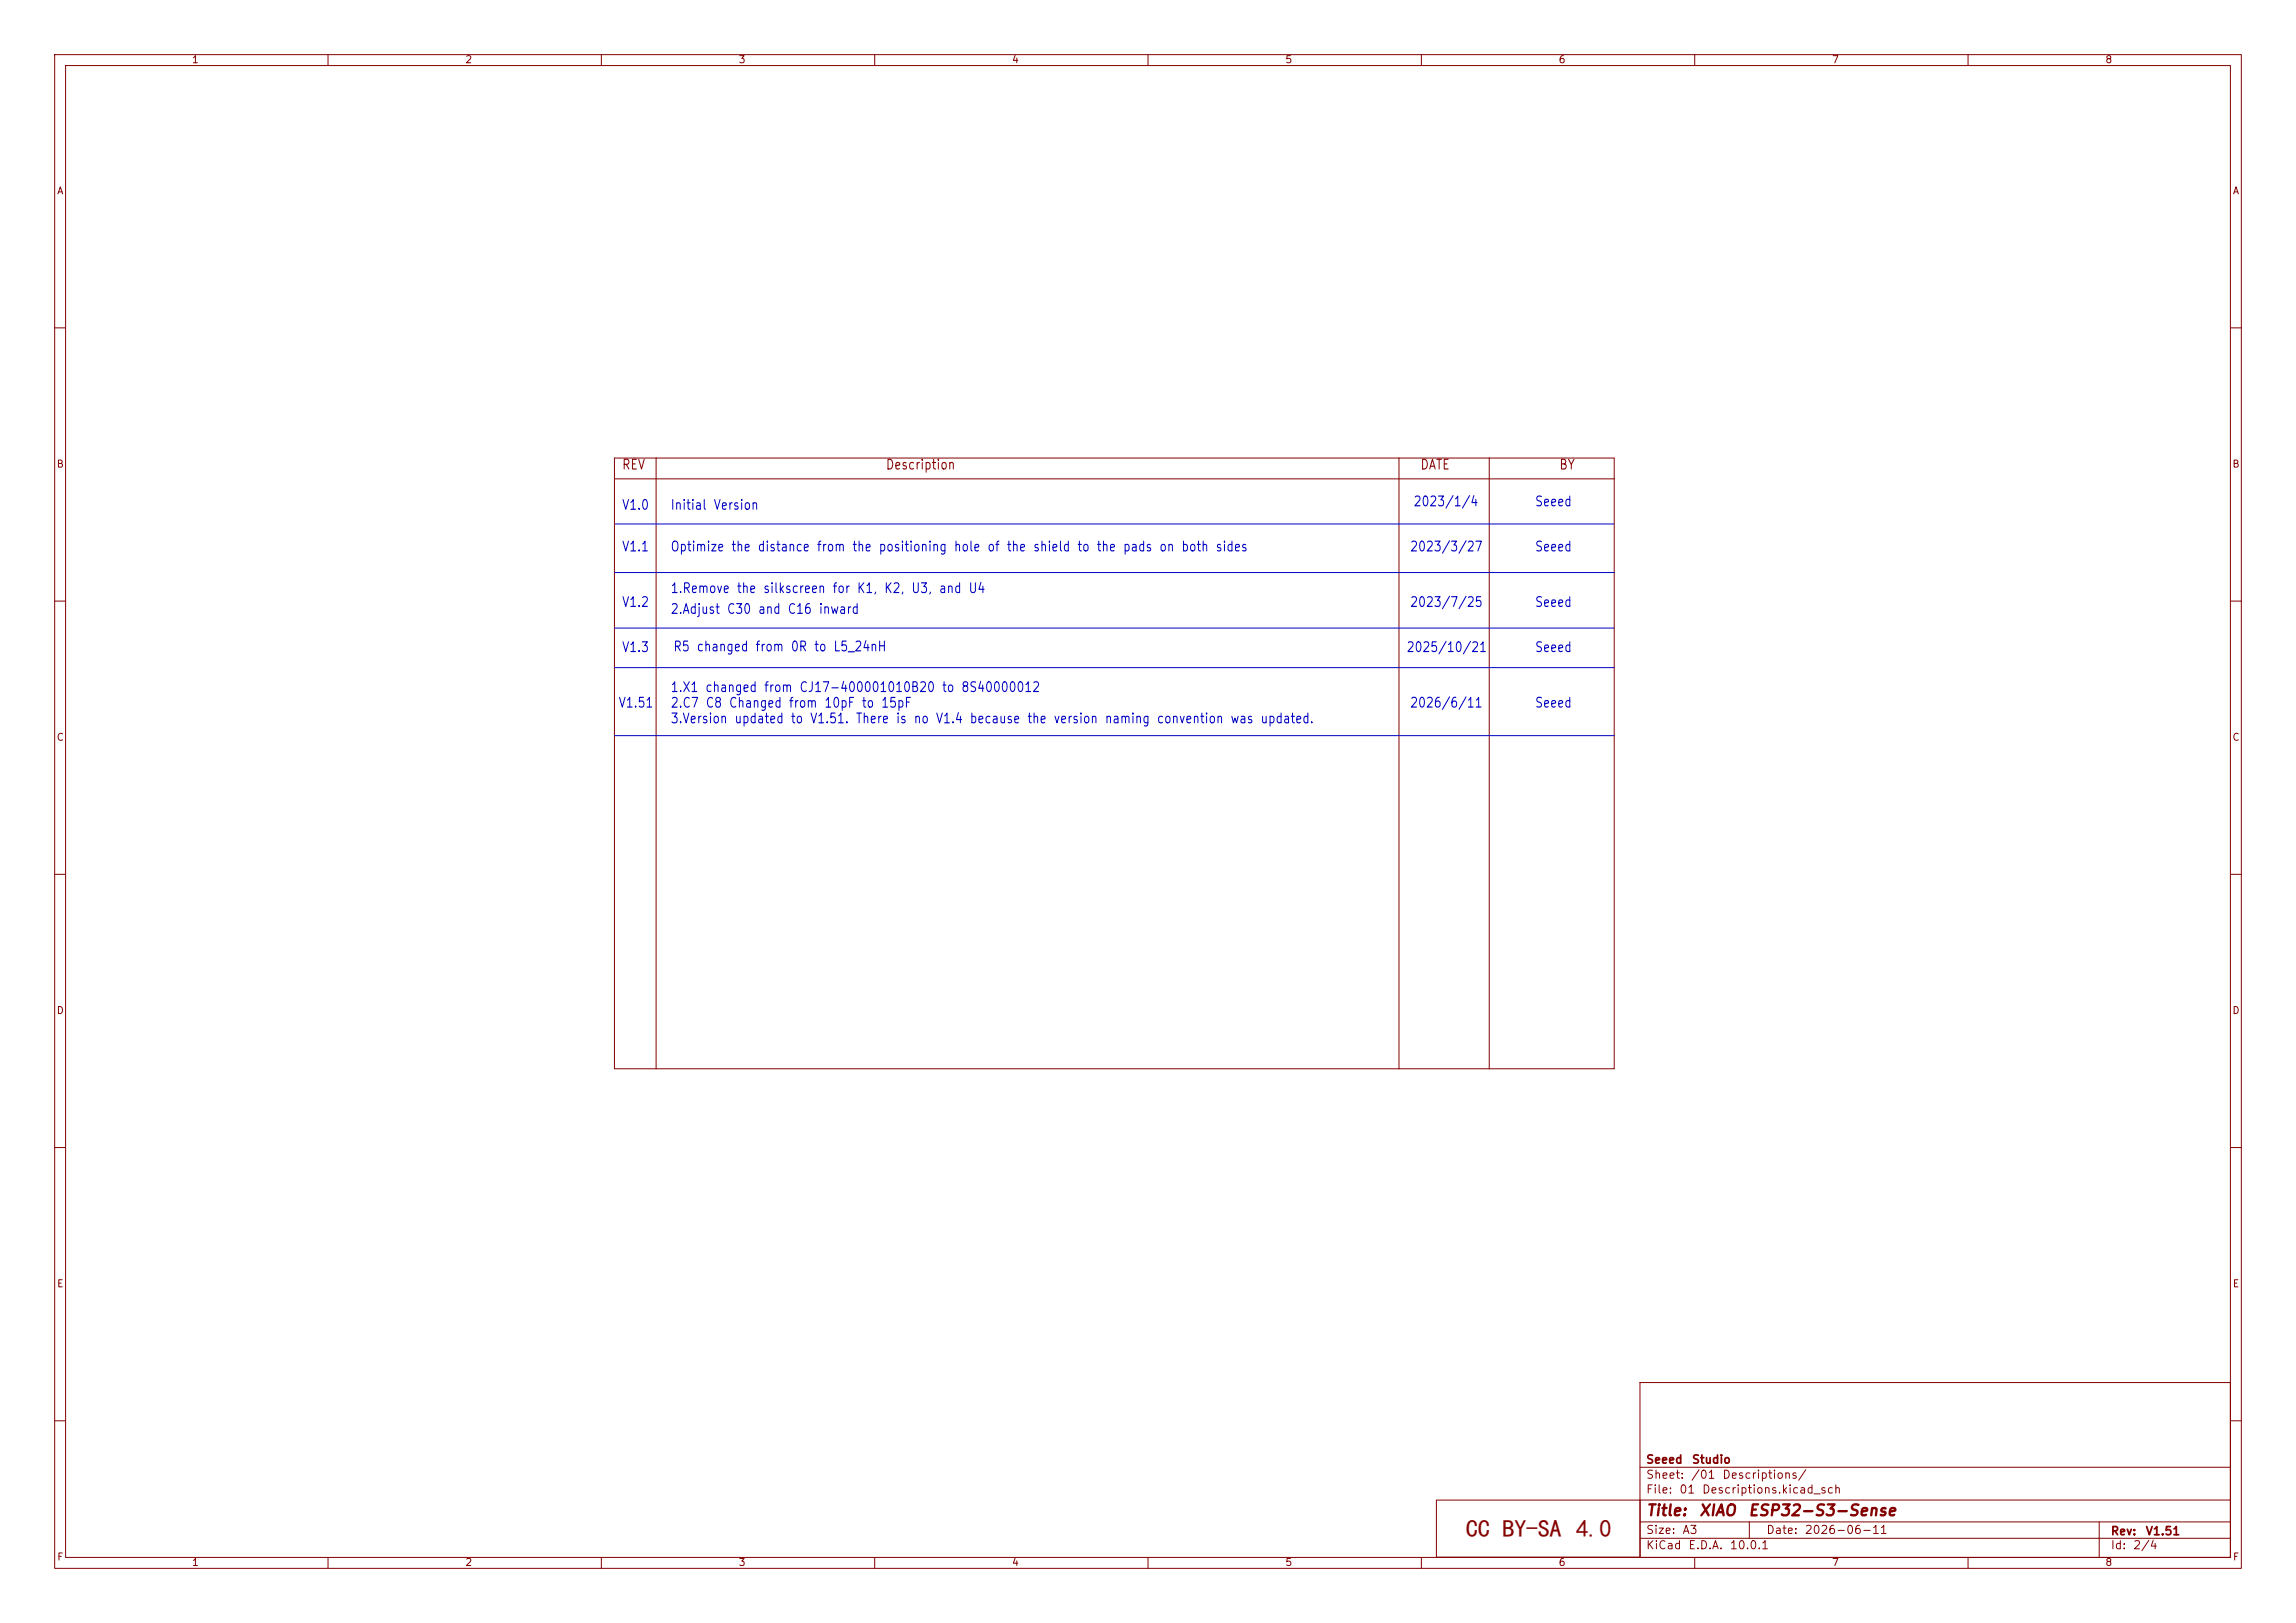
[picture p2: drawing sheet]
<svg xmlns="http://www.w3.org/2000/svg" width="420mm" height="297mm" viewBox="0 0 420 297" stroke-linecap="round" stroke-linejoin="round" font-family="sans-serif">
<defs><g id="words">
<text font-size="4.5" fill="#840000" x="268.2" y="281.3">CC BY-SA 4.0</text>
<g font-size="2" fill="#840000">
<text x="301" y="277.9">Title:</text>
<text x="310.6" y="277.9">XIAO</text>
<text x="319.6" y="277.9">ESP32-S3-Sense</text>
</g>
<g font-size="1.8" fill="#840000">
<text x="113.7" y="86.4">REV</text>
<text x="161.9" y="86.4">Description</text>
<text x="259.7" y="86.4">DATE</text>
<text x="285.1" y="86.4">BY</text>
</g>
<g font-size="1.8" fill="#0000c2">
<text x="113.7" y="93.7">V1.0</text>
<text x="122.6" y="93.7">Initial Version</text>
<text x="258.4" y="93.1">2023/1/4</text>
<text x="280.7" y="93.1">Seeed</text>
<text x="113.7" y="101.4">V1.1</text>
<text x="122.6" y="101.4">Optimize the distance from the positioning hole of the shield to the pads on both sides</text>
<text x="257.8" y="101.4">2023/3/27</text>
<text x="280.7" y="101.4">Seeed</text>
<text x="113.7" y="111.5">V1.2</text>
<text x="122.6" y="112.8">2.Adjust C30 and C16 inward</text>
<text x="122.6" y="109">1.Remove the silkscreen for K1, K2, U3, and U4</text>
<text x="257.8" y="111.5">2023/7/25</text>
<text x="280.7" y="111.5">Seeed</text>
<text x="113.7" y="119.8">V1.3</text>
<text x="123.1" y="119.6">R5 changed from 0R to L5_24nH</text>
<text x="257.2" y="119.8">2025/10/21</text>
<text x="280.7" y="119.8">Seeed</text>
<text x="113" y="129.9">V1.51</text>
<text x="122.6" y="127.1">1.X1 changed from CJ17-400001010B20 to 8S40000012</text>
<text x="122.6" y="129.9">2.C7 C8 Changed from 10pF to 15pF</text>
<text x="257.8" y="129.9">2026/6/11</text>
<text x="280.7" y="129.9">Seeed</text>
<text x="122.6" y="132.8">3.Version updated to V1.51. There is no V1.4 because the version naming convention was updated.</text>
</g>
<g font-size="1.5" fill="#840000">
<text x="301" y="268.2">Seeed</text>
<text x="309.4" y="268.2">Studio</text>
<text x="301" y="273.7">File:</text>
<text x="301" y="271">Sheet:</text>
<text x="307.1" y="273.7">01</text>
<text x="309.2" y="271">/01</text>
<text x="311.2" y="273.7">Descriptions.kicad_sch</text>
<text x="314.9" y="271">Descriptions/</text>
<text x="301" y="281.1">Size:</text>
<text x="307.6" y="281.1">A3</text>
<text x="323" y="281.1">Date:</text>
<text x="330" y="281.1">2026-06-11</text>
<text x="386" y="281.3">Rev:</text>
<text x="392.4" y="281.3">V1.51</text>
<text x="301" y="283.9">KiCad</text>
<text x="308.7" y="283.9">E.D.A.</text>
<text x="316.3" y="283.9">10.0.1</text>
<text x="386" y="283.9">Id:</text>
<text x="390.1" y="283.9">2/4</text>
</g>
<g font-size="1.3" fill="#840000">
<text x="35" y="11.9">1</text>
<text x="85" y="11.9">2</text>
<text x="135" y="11.9">3</text>
<text x="185" y="11.9">4</text>
<text x="235" y="11.9">5</text>
<text x="285" y="11.9">6</text>
<text x="335" y="11.9">7</text>
<text x="385" y="11.9">8</text>
<text x="10.3" y="35.9">A</text>
<text x="408.3" y="35.9">A</text>
<text x="10.3" y="85.9">B</text>
<text x="408.2" y="85.9">B</text>
<text x="10.3" y="135.9">C</text>
<text x="408.2" y="135.9">C</text>
<text x="10.3" y="185.9">D</text>
<text x="408.2" y="185.9">D</text>
<text x="10.3" y="235.9">E</text>
<text x="408.3" y="235.9">E</text>
<text x="10.3" y="285.9">F</text>
<text x="35" y="286.9">1</text>
<text x="85" y="286.9">2</text>
<text x="135" y="286.9">3</text>
<text x="185" y="286.9">4</text>
<text x="235" y="286.9">5</text>
<text x="285" y="286.9">6</text>
<text x="335" y="286.9">7</text>
<text x="385" y="286.9">8</text>
<text x="408.3" y="285.9">F</text>
</g>
</g></defs>
<g fill="none" stroke="#840000" stroke-width=".18">
<path d="M10 10h400v277h-400zM12 12h396v273h-396zM60 10v2M110 10v2M160 10v2M210 10v2M260 10v2M310 10v2M360 10v2M10 60h2M408 60h2M112.4 83.8h182.9v111.8h-182.9z"/>
<path d="M112.4 87.6h182.9M120 83.8v111.8M255.9 83.8v111.8M272.4 83.8v111.8M10 110h2M408 110h2M10 160h2M408 160h2M10 210h2M408 210h2M300 253h108v32h-108zM10 260h2"/>
<path d="M262.8 274.5h37.2v10.5h-37.2zM300 278.5h108M300 274.5h108M300 268.5h108M320 278.5v3M384 278.5v6.5M408 260h2M60 285v2M110 285v2M160 285v2M210 285v2M260 285v2"/>
<path d="M300 281.5h108M310 285v2M360 285v2"/>
</g>
<path d="M112.4 95.9h182.9M112.4 104.8h182.9M112.4 114.9h182.9M112.4 134.6h182.9M112.4 122.2h182.9" fill="none" stroke="#0000c2" stroke-width=".18"/>
<use href="#words"/>
</svg>
